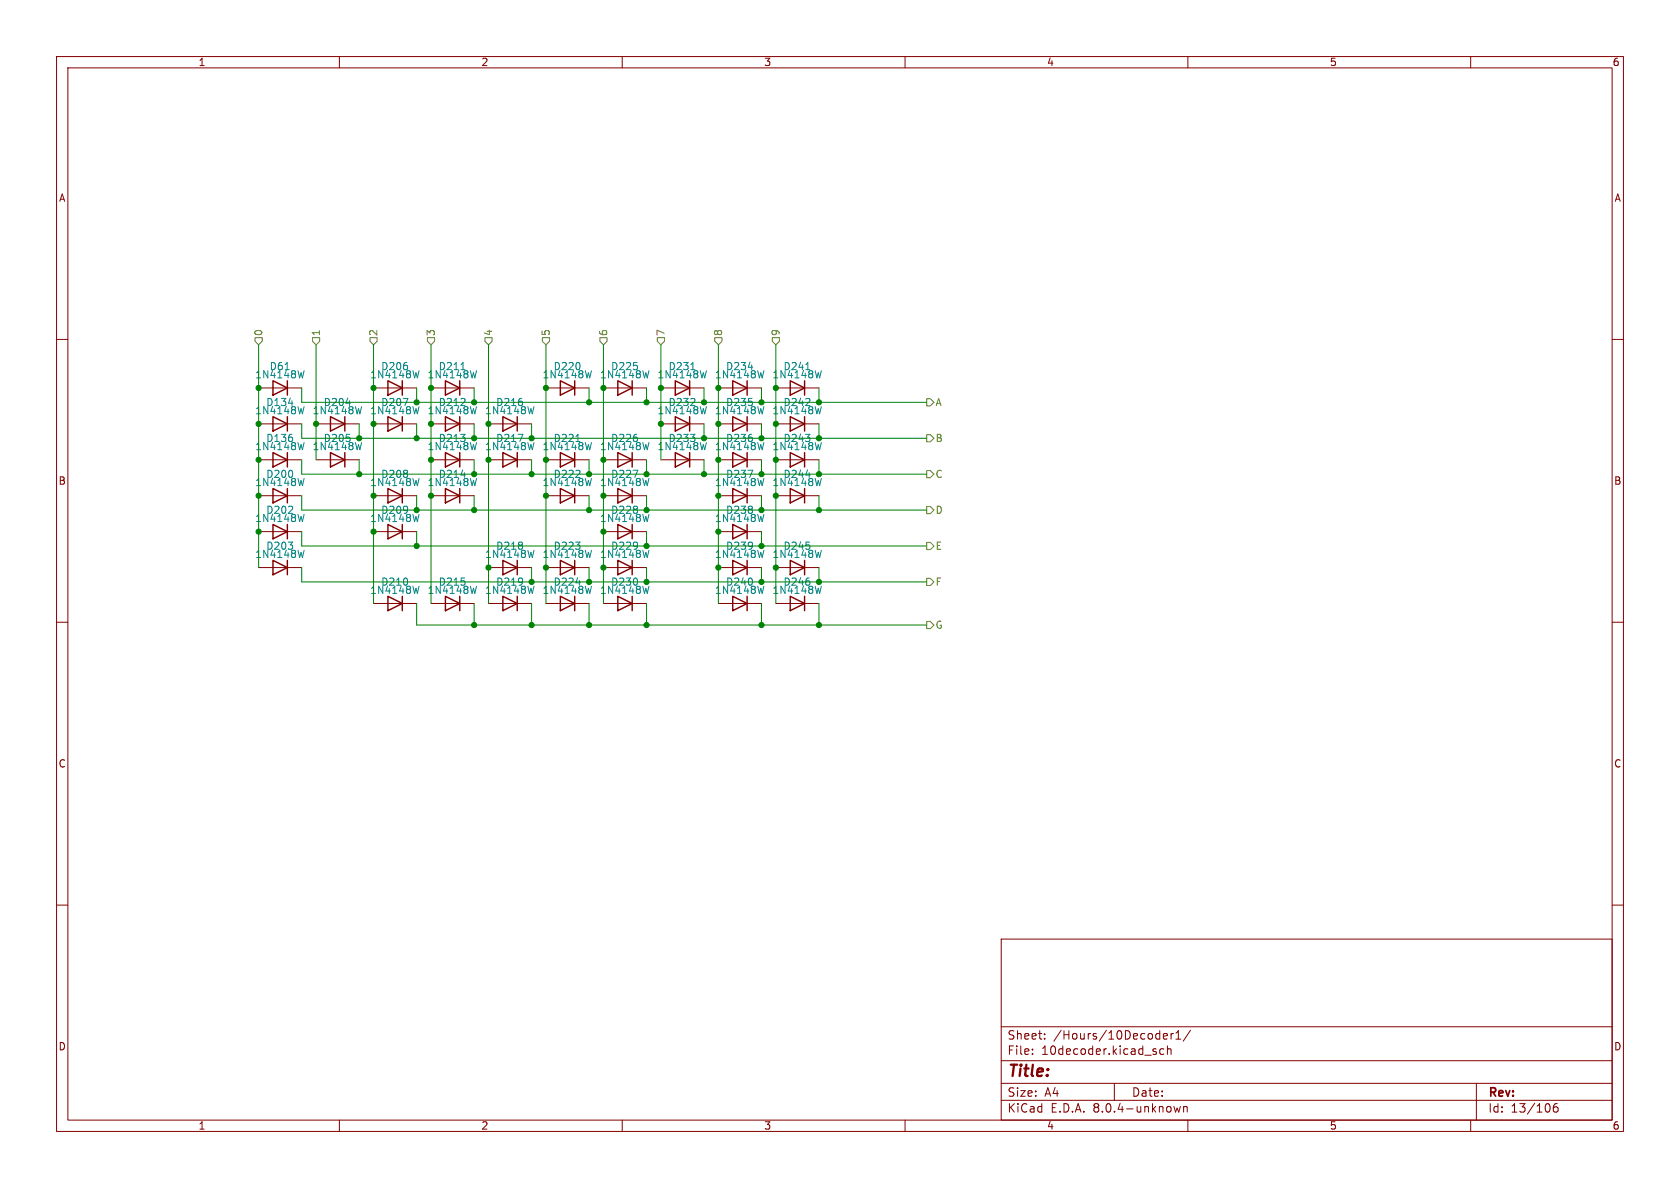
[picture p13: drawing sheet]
<svg xmlns="http://www.w3.org/2000/svg" width="297mm" height="210mm" viewBox="0 0 297 210" stroke-linecap="round" stroke-linejoin="round" font-family="sans-serif">
<defs><g id="words">
<text font-size="2.8" fill="#840000" x="178" y="190.9">Title:</text>
<g font-size="2.1" fill="#840000">
<text x="178" y="184">Sheet:</text>
<text x="186.2" y="184">/Hours/10Decoder1/</text>
<text x="178" y="186.7">File:</text>
<text x="184.1" y="186.7">10decoder.kicad_sch</text>
<text x="178" y="196.9">KiCad</text>
<text x="178" y="194.1">Size:</text>
<text x="184.7" y="194.1">A4</text>
<text x="185.7" y="196.9">E.D.A.</text>
<text x="193.3" y="196.9">8.0.4-unknown</text>
<text x="200" y="194.1">Date:</text>
<text x="263" y="194.3">Rev:</text>
<text x="263" y="196.9">Id:</text>
<text x="267.1" y="196.9">13/106</text>
</g>
<g font-size="1.8" fill="#840000">
<text x="35" y="11.9">1</text>
<text x="85" y="11.9">2</text>
<text x="135" y="11.9">3</text>
<text x="185" y="11.9">4</text>
<text x="235" y="11.9">5</text>
<text x="285" y="11.9">6</text>
<text x="10.3" y="35.9">A</text>
<text x="285.3" y="35.9">A</text>
<text x="10.3" y="85.9">B</text>
<text x="285.3" y="85.9">B</text>
<text x="10.3" y="135.9">C</text>
<text x="285.3" y="135.9">C</text>
<text x="10.3" y="185.9">D</text>
<text x="285.3" y="185.9">D</text>
<text x="35" y="199.9">1</text>
<text x="85" y="199.9">2</text>
<text x="135" y="199.9">3</text>
<text x="185" y="199.9">4</text>
<text x="235" y="199.9">5</text>
<text x="285" y="199.9">6</text>
</g>
<g font-size="1.8" fill="#848400">
<text x="46.6" y="59.5" transform="rotate(-90 46.6 59.5)">0</text>
<text x="56.7" y="59.5" transform="rotate(-90 56.7 59.5)">1</text>
<text x="66.9" y="59.5" transform="rotate(-90 66.9 59.5)">2</text>
<text x="77.1" y="59.5" transform="rotate(-90 77.1 59.5)">3</text>
<text x="87.2" y="59.5" transform="rotate(-90 87.2 59.5)">4</text>
<text x="97.4" y="59.5" transform="rotate(-90 97.4 59.5)">5</text>
<text x="107.5" y="59.5" transform="rotate(-90 107.5 59.5)">6</text>
<text x="117.7" y="59.5" transform="rotate(-90 117.7 59.5)">7</text>
<text x="127.9" y="59.5" transform="rotate(-90 127.9 59.5)">8</text>
<text x="138" y="59.5" transform="rotate(-90 138 59.5)">9</text>
<text x="165.3" y="72">A</text>
<text x="165.3" y="78.3">B</text>
<text x="165.3" y="84.7">C</text>
<text x="165.3" y="91">D</text>
<text x="165.3" y="97.4">E</text>
<text x="165.3" y="103.7">F</text>
<text x="165.3" y="111.4">G</text>
</g>
<g font-size="1.8" fill="#008484">
<text x="47.6" y="65.6">D61</text>
<text x="67.3" y="65.6">D206</text>
<text x="77.5" y="65.6">D211</text>
<text x="97.8" y="65.6">D220</text>
<text x="107.9" y="65.6">D225</text>
<text x="118.1" y="65.6">D231</text>
<text x="128.3" y="65.6">D234</text>
<text x="138.4" y="65.6">D241</text>
<text x="45" y="67.1">1N4148W</text>
<text x="47" y="72">D134</text>
<text x="57.1" y="72">D204</text>
<text x="65.3" y="67.1">1N4148W</text>
<text x="67.3" y="72">D207</text>
<text x="75.5" y="67.1">1N4148W</text>
<text x="77.5" y="72">D212</text>
<text x="87.6" y="72">D216</text>
<text x="95.8" y="67.1">1N4148W</text>
<text x="106" y="67.1">1N4148W</text>
<text x="116.1" y="67.1">1N4148W</text>
<text x="118.1" y="72">D232</text>
<text x="126.3" y="67.1">1N4148W</text>
<text x="128.3" y="72">D235</text>
<text x="136.5" y="67.1">1N4148W</text>
<text x="138.4" y="72">D242</text>
<text x="45" y="73.4">1N4148W</text>
<text x="55.2" y="73.4">1N4148W</text>
<text x="65.3" y="73.4">1N4148W</text>
<text x="75.5" y="73.4">1N4148W</text>
<text x="85.7" y="73.4">1N4148W</text>
<text x="116.1" y="73.4">1N4148W</text>
<text x="126.3" y="73.4">1N4148W</text>
<text x="136.5" y="73.4">1N4148W</text>
<text x="45" y="79.8">1N4148W</text>
<text x="47" y="78.3">D136</text>
<text x="55.2" y="79.8">1N4148W</text>
<text x="57.1" y="78.3">D205</text>
<text x="75.5" y="79.8">1N4148W</text>
<text x="77.5" y="78.3">D213</text>
<text x="85.7" y="79.8">1N4148W</text>
<text x="87.6" y="78.3">D217</text>
<text x="95.8" y="79.8">1N4148W</text>
<text x="97.8" y="78.3">D221</text>
<text x="106" y="79.8">1N4148W</text>
<text x="107.9" y="78.3">D226</text>
<text x="116.1" y="79.8">1N4148W</text>
<text x="118.1" y="78.3">D233</text>
<text x="126.3" y="79.8">1N4148W</text>
<text x="128.3" y="78.3">D236</text>
<text x="136.5" y="79.8">1N4148W</text>
<text x="138.4" y="78.3">D243</text>
<text x="45" y="86.1">1N4148W</text>
<text x="47" y="84.7">D200</text>
<text x="65.3" y="86.1">1N4148W</text>
<text x="67.3" y="84.7">D208</text>
<text x="75.5" y="86.1">1N4148W</text>
<text x="77.5" y="84.7">D214</text>
<text x="95.8" y="86.1">1N4148W</text>
<text x="97.8" y="84.7">D222</text>
<text x="106" y="86.1">1N4148W</text>
<text x="107.9" y="84.7">D227</text>
<text x="126.3" y="86.1">1N4148W</text>
<text x="128.3" y="84.7">D237</text>
<text x="136.5" y="86.1">1N4148W</text>
<text x="138.4" y="84.7">D244</text>
<text x="45" y="92.5">1N4148W</text>
<text x="47" y="91">D202</text>
<text x="65.3" y="92.5">1N4148W</text>
<text x="67.3" y="91">D209</text>
<text x="106" y="92.5">1N4148W</text>
<text x="107.9" y="91">D228</text>
<text x="126.3" y="92.5">1N4148W</text>
<text x="128.3" y="91">D238</text>
<text x="45" y="98.8">1N4148W</text>
<text x="47" y="97.4">D203</text>
<text x="85.7" y="98.8">1N4148W</text>
<text x="87.6" y="97.4">D218</text>
<text x="95.8" y="98.8">1N4148W</text>
<text x="97.8" y="97.4">D223</text>
<text x="106" y="98.8">1N4148W</text>
<text x="107.9" y="97.4">D229</text>
<text x="126.3" y="98.8">1N4148W</text>
<text x="128.3" y="97.4">D239</text>
<text x="136.5" y="98.8">1N4148W</text>
<text x="138.4" y="97.4">D245</text>
<text x="65.3" y="105.2">1N4148W</text>
<text x="67.3" y="103.7">D210</text>
<text x="75.5" y="105.2">1N4148W</text>
<text x="77.5" y="103.7">D215</text>
<text x="85.7" y="105.2">1N4148W</text>
<text x="87.6" y="103.7">D219</text>
<text x="95.8" y="105.2">1N4148W</text>
<text x="97.8" y="103.7">D224</text>
<text x="106" y="105.2">1N4148W</text>
<text x="107.9" y="103.7">D230</text>
<text x="126.3" y="105.2">1N4148W</text>
<text x="128.3" y="103.7">D240</text>
<text x="136.5" y="105.2">1N4148W</text>
<text x="138.4" y="103.7">D246</text>
</g>
</g></defs>
<g fill="none" stroke="#840000" stroke-width=".18">
<path d="M10 10h277v190h-277zM12 12h273v186h-273zM60 10v2M110 10v2M160 10v2M210 10v2M260 10v2M10 60h2M285 60h2M45.7 74.9h7.6M45.7 68.6h7.6M55.9 74.9h7.6"/>
<path d="M66 74.9h7.7M66 68.6h7.7M76.2 74.9h7.6M76.2 68.6h7.6M86.4 74.9h7.6M96.5 68.6h7.6M106.7 68.6h7.6M116.8 74.9h7.7M116.8 68.6h7.7M127 74.9h7.6M127 68.6h7.6M137.2 74.9h7.6"/>
<path d="M137.2 68.6h7.6M45.7 94h7.6M45.7 81.3h7.6M45.7 87.6h7.6M55.9 81.3h7.6M66 94h7.7M66 87.6h7.7M76.2 81.3h7.6M76.2 87.6h7.6M86.4 81.3h7.6M96.5 81.3h7.6M96.5 87.6h7.6"/>
<path d="M106.7 94h7.6M106.7 81.3h7.6M106.7 87.6h7.6M116.8 81.3h7.7M127 94h7.6M127 81.3h7.6M127 87.6h7.6M137.2 81.3h7.6M137.2 87.6h7.6M10 110h2M45.7 100.3h7.6M66 106.7h7.7"/>
<path d="M76.2 106.7h7.6M86.4 106.7h7.6M86.4 100.3h7.6M96.5 106.7h7.6M96.5 100.3h7.6M106.7 106.7h7.6M106.7 100.3h7.6M127 106.7h7.6M127 100.3h7.6M137.2 106.7h7.6M137.2 100.3h7.6M285 110h2"/>
<path d="M10 160h2M285 160h2M177 166h108v32h-108zM60 198v2M110 198v2M160 198v2M177 194.5h108M177 191.5h108M177 187.5h108M177 181.5h108M182.5 186.3v.1M182.5 185.5v.1"/>
<path d="M184.7 183.6v.1M184.7 182.8v.1M197 191.5v3M204.4 186v.3M205.7 182.9l.2-.2h.3l.2 .2v.2l-.7 .1M205.7 183.5l.2 .2 .4-.1M205.7 185.5l-.4-.1-.3 .3v.4l.2 .2h.5M206.4 185.5l.2-.1 .4 .1v.9M206.4 184.9v1.5M207 182.7v1M207.5 182.7l-.3 .1-.2 .2M207.5 195.6l.3 1 .3-.7 .3 .7 .3-1"/>
<path d="M207.9 183.7h.8M207.9 182.6l.4-.4v1.5M209.2 195.6v1M209.2 195.7l.3-.1 .3 .1 .1 .9M210 198v2M210.5 182.1l-1.3 2M260 198v2M261 191.5v6.5M275.3 195.1a.59 .59 0 0 0-.7 .6v.6l.1 .2 .5 .1 .2-.1 .1-.5-.2-.3h-.4l-.3 .3"/>
</g>
<g fill="none" stroke="#840000" stroke-width=".25">
<path d="M48.3 67.3l2.5 1.3-2.5 1.3zM48.3 73.7l2.5 1.2-2.5 1.3zM50.8 67.3v2.6M50.8 73.7v2.5M58.4 73.7l2.6 1.2-2.6 1.3zM61 73.7v2.5M68.6 67.3l2.5 1.3-2.5 1.3zM68.6 73.7l2.5 1.2-2.5 1.3zM71.1 67.3v2.6M71.1 73.7v2.5M78.7 67.3l2.6 1.3-2.6 1.3zM78.7 73.7l2.6 1.2-2.6 1.3z"/>
<path d="M81.3 67.3v2.6M81.3 73.7v2.5M88.9 73.7l2.5 1.2-2.5 1.3zM91.4 73.7v2.5M99.1 67.3l2.5 1.3-2.5 1.3zM101.6 67.3v2.6M109.2 67.3l2.6 1.3-2.6 1.3zM111.8 67.3v2.6M119.4 67.3l2.5 1.3-2.5 1.3zM119.4 73.7l2.5 1.2-2.5 1.3zM121.9 67.3v2.6M121.9 73.7v2.5"/>
<path d="M129.5 73.7l2.6 1.2-2.6 1.3zM129.5 67.3l2.6 1.3-2.6 1.3zM132.1 67.3v2.6M132.1 73.7v2.5M139.7 73.7l2.5 1.2-2.5 1.3zM139.7 67.3l2.5 1.3-2.5 1.3zM142.2 67.3v2.6M142.2 73.7v2.5M48.3 92.7l2.5 1.3-2.5 1.3zM48.3 99.1l2.5 1.2-2.5 1.3zM48.3 80l2.5 1.3-2.5 1.3zM48.3 86.4l2.5 1.2-2.5 1.3z"/>
<path d="M50.8 80v2.6M50.8 86.4v2.5M50.8 92.7v2.6M50.8 99.1v2.5M58.4 80l2.6 1.3-2.6 1.3zM61 80v2.6M68.6 92.7l2.5 1.3-2.5 1.3zM68.6 86.4l2.5 1.2-2.5 1.3zM71.1 86.4v2.5M71.1 92.7v2.6M78.7 86.4l2.6 1.2-2.6 1.3zM78.7 80l2.6 1.3-2.6 1.3z"/>
<path d="M81.3 80v2.6M81.3 86.4v2.5M88.9 80l2.5 1.3-2.5 1.3zM88.9 99.1l2.5 1.2-2.5 1.3zM91.4 80v2.6M91.4 99.1v2.5M99.1 86.4l2.5 1.2-2.5 1.3zM99.1 80l2.5 1.3-2.5 1.3zM99.1 99.1l2.5 1.2-2.5 1.3zM101.6 80v2.6M101.6 86.4v2.5M101.6 99.1v2.5"/>
<path d="M109.2 92.7l2.6 1.3-2.6 1.3zM109.2 99.1l2.6 1.2-2.6 1.3zM109.2 80l2.6 1.3-2.6 1.3zM109.2 86.4l2.6 1.2-2.6 1.3zM111.8 80v2.6M111.8 86.4v2.5M111.8 92.7v2.6M111.8 99.1v2.5M119.4 80l2.5 1.3-2.5 1.3zM121.9 80v2.6M129.5 92.7l2.6 1.3-2.6 1.3zM129.5 99.1l2.6 1.2-2.6 1.3z"/>
<path d="M129.5 80l2.6 1.3-2.6 1.3zM129.5 86.4l2.6 1.2-2.6 1.3zM132.1 80v2.6M132.1 86.4v2.5M132.1 92.7v2.6M132.1 99.1v2.5M139.7 86.4l2.5 1.2-2.5 1.3zM139.7 80l2.5 1.3-2.5 1.3zM139.7 99.1l2.5 1.2-2.5 1.3zM142.2 80v2.6M142.2 86.4v2.5M142.2 99.1v2.5"/>
<path d="M68.6 105.4l2.5 1.3-2.5 1.3zM71.1 105.4v2.6M78.7 105.4l2.6 1.3-2.6 1.3zM81.3 105.4v2.6M88.9 105.4l2.5 1.3-2.5 1.3zM91.4 105.4v2.6M99.1 105.4l2.5 1.3-2.5 1.3zM101.6 105.4v2.6M109.2 105.4l2.6 1.3-2.6 1.3zM111.8 105.4v2.6M129.5 105.4l2.6 1.3-2.6 1.3zM132.1 105.4v2.6"/>
<path d="M139.7 105.4l2.5 1.3-2.5 1.3zM142.2 105.4v2.6"/>
</g>
<g fill="none" stroke="#008484" stroke-width=".18">
<path d="M51 71.3h.8M53.8 65.5l-.3 1.3M53.8 71.9l-.3 1.3M53.8 78.2l-.3 1.3M61.2 71.3h.8M63.9 71.9l-.3 1.3M63.9 78.2l-.3 1.3M71.3 70.4h.8l-.5 1.3M74.1 65.5l-.3 1.3M74.1 71.9l-.3 1.3M84.2 65.5l-.3 1.3M84.2 71.9l-.3 1.3"/>
<path d="M84.2 78.2l-.3 1.3M91.6 76.8h.8l-.5 1.2M94.4 78.2l-.3 1.3M94.4 71.9l-.3 1.3M104.6 65.5l-.3 1.3M104.6 78.2l-.3 1.3M114.7 78.2l-.3 1.3M114.7 65.5l-.3 1.3M124.9 78.2l-.3 1.3M124.9 65.5l-.3 1.3M124.9 71.9l-.3 1.3M132.3 64.9h.8"/>
<path d="M135 71.9l-.3 1.3M135 65.5l-.3 1.3M135 78.2l-.3 1.3M145.2 71.9l-.3 1.3M145.2 65.5l-.3 1.3M145.2 78.2l-.3 1.3M53.8 90.9l-.3 1.3M53.8 97.3l-.3 1.3M53.8 84.6l-.3 1.3M74.1 90.9l-.3 1.3M74.1 84.6l-.3 1.3M81.5 84h.8"/>
<path d="M84.2 84.6l-.3 1.3M94.4 97.3l-.3 1.3M104.6 84.6l-.3 1.3M104.6 97.3l-.3 1.3M111.9 83.1h.9l-.6 1.3M114.7 90.9l-.3 1.3M114.7 97.3l-.3 1.3M114.7 84.6l-.3 1.3M132.2 83.1h.9l-.6 1.3M135 90.9l-.3 1.3M135 97.3l-.3 1.3M135 84.6l-.3 1.3"/>
<path d="M142.5 84h.7M145.2 84.6l-.3 1.3M145.2 97.3l-.3 1.3M74.1 103.6l-.3 1.3M84.2 103.6l-.3 1.3M94.4 103.6l-.3 1.3M101.8 103h.8M104.6 103.6l-.3 1.3M114.7 103.6l-.3 1.3M135 103.6l-.3 1.3M145.2 103.6l-.3 1.3"/>
</g>
<g fill="none" stroke="#848400" stroke-width=".18">
<path d="M45.1 59.7h1.3v.6l-.7 .7-.6-.7zM55.2 59.7h1.3v.6l-.6 .7-.7-.7zM65.4 59.7h1.3v.6l-.7 .7-.6-.7zM75.6 59.7h1.2v.6l-.6 .7-.6-.7zM85.7 59.7h1.3v.6l-.6 .7-.7-.7zM95.9 59.7h1.3v.6l-.7 .7-.6-.7zM106 59.7h1.3v.6l-.6 .7-.7-.7zM116.2 59.7h1.3v.6l-.7 .7-.6-.7zM126.4 59.7h1.2v.6l-.6 .7-.6-.7zM136.5 59.7h1.3v.6l-.6 .7-.7-.7zM163.8 76.8h.7l.6 .7-.6 .6h-.7zM163.8 70.5h.7l.6 .6-.6 .7h-.7z"/>
<path d="M163.8 83.2h.7l.6 .6-.6 .7h-.7zM163.8 95.9h.7l.6 .6-.6 .7h-.7zM163.8 89.5h.7l.6 .7-.6 .6h-.7zM163.8 109.9h.7l.6 .6-.6 .6h-.7zM163.8 102.2h.7l.6 .7-.6 .6h-.7z"/>
</g>
<g fill="none" stroke="#008400" stroke-width=".18">
<path d="M45.7 61v39.3M53.3 68.6v2.5h110.5M53.3 74.9v2.6h110.5M55.9 61v20.3M63.5 74.9v2.6M66 61v45.7M73.7 68.6v2.5M73.7 74.9v2.6M76.2 61v45.7M83.8 68.6v2.5M83.8 74.9v2.6M86.4 61v45.7"/>
<path d="M94 74.9v2.6M96.5 61v45.7M104.1 68.6v2.5M106.7 61v45.7M114.3 68.6v2.5M116.8 61v20.3M124.5 68.6v2.5M124.5 74.9v2.6M127 61v45.7M134.6 68.6v2.5M134.6 74.9v2.6M137.2 61v45.7"/>
<path d="M144.8 68.6v2.5M144.8 74.9v2.6M53.3 81.3v2.5h110.5M53.3 94v2.5h110.5M53.3 87.6v2.6h110.5M63.5 81.3v2.5M73.7 87.6v2.6M73.7 94v2.5M83.8 81.3v2.5M83.8 87.6v2.6M94 81.3v2.5M104.1 81.3v2.5"/>
<path d="M104.1 87.6v2.6M114.3 81.3v2.5M114.3 87.6v2.6M114.3 94v2.5M124.5 81.3v2.5M134.6 81.3v2.5M134.6 87.6v2.6M134.6 94v2.5M144.8 81.3v2.5M144.8 87.6v2.6M53.3 100.3v2.6h110.5M73.7 106.7v3.8h90.1"/>
<path d="M83.8 106.7v3.8M94 100.3v2.6M94 106.7v3.8M104.1 100.3v2.6M104.1 106.7v3.8M114.3 100.3v2.6M114.3 106.7v3.8M134.6 100.3v2.6M134.6 106.7v3.8M144.8 100.3v2.6M144.8 106.7v3.8"/>
</g>
<g fill="#008400" stroke="#008400" stroke-width=".18">
<circle cx="73.7" cy="96.5" r=".46"/>
<circle cx="45.7" cy="94" r=".46"/>
<circle cx="66" cy="74.9" r=".46"/>
<circle cx="63.5" cy="77.5" r=".46"/>
<circle cx="63.5" cy="83.8" r=".46"/>
<circle cx="45.7" cy="87.6" r=".46"/>
<circle cx="45.7" cy="81.3" r=".46"/>
<circle cx="73.7" cy="90.2" r=".46"/>
<circle cx="66" cy="87.6" r=".46"/>
<circle cx="66" cy="94" r=".46"/>
<circle cx="76.2" cy="87.6" r=".46"/>
<circle cx="76.2" cy="81.3" r=".46"/>
<circle cx="83.8" cy="90.2" r=".46"/>
<circle cx="106.7" cy="81.3" r=".46"/>
<circle cx="94" cy="77.5" r=".46"/>
<circle cx="96.5" cy="81.3" r=".46"/>
<circle cx="104.1" cy="71.1" r=".46"/>
<circle cx="96.5" cy="68.6" r=".46"/>
<circle cx="86.4" cy="81.3" r=".46"/>
<circle cx="83.8" cy="77.5" r=".46"/>
<circle cx="73.7" cy="71.1" r=".46"/>
<circle cx="66" cy="68.6" r=".46"/>
<circle cx="45.7" cy="74.9" r=".46"/>
<circle cx="55.9" cy="74.9" r=".46"/>
<circle cx="76.2" cy="74.9" r=".46"/>
<circle cx="73.7" cy="77.5" r=".46"/>
<circle cx="83.8" cy="71.1" r=".46"/>
<circle cx="76.2" cy="68.6" r=".46"/>
<circle cx="86.4" cy="74.9" r=".46"/>
<circle cx="45.7" cy="68.6" r=".46"/>
<circle cx="94" cy="110.5" r=".46"/>
<circle cx="83.8" cy="83.8" r=".46"/>
<circle cx="94" cy="83.8" r=".46"/>
<circle cx="96.5" cy="87.6" r=".46"/>
<circle cx="86.4" cy="100.3" r=".46"/>
<circle cx="83.8" cy="110.5" r=".46"/>
<circle cx="94" cy="102.9" r=".46"/>
<circle cx="96.5" cy="100.3" r=".46"/>
<circle cx="134.6" cy="102.9" r=".46"/>
<circle cx="127" cy="94" r=".46"/>
<circle cx="127" cy="100.3" r=".46"/>
<circle cx="134.6" cy="96.5" r=".46"/>
<circle cx="137.2" cy="100.3" r=".46"/>
<circle cx="144.8" cy="83.8" r=".46"/>
<circle cx="144.8" cy="90.2" r=".46"/>
<circle cx="137.2" cy="87.6" r=".46"/>
<circle cx="134.6" cy="90.2" r=".46"/>
<circle cx="134.6" cy="83.8" r=".46"/>
<circle cx="127" cy="87.6" r=".46"/>
<circle cx="137.2" cy="81.3" r=".46"/>
<circle cx="124.5" cy="83.8" r=".46"/>
<circle cx="134.6" cy="71.1" r=".46"/>
<circle cx="127" cy="74.9" r=".46"/>
<circle cx="137.2" cy="74.9" r=".46"/>
<circle cx="124.5" cy="77.5" r=".46"/>
<circle cx="137.2" cy="68.6" r=".46"/>
<circle cx="127" cy="68.6" r=".46"/>
<circle cx="134.6" cy="77.5" r=".46"/>
<circle cx="127" cy="81.3" r=".46"/>
<circle cx="116.8" cy="74.9" r=".46"/>
<circle cx="104.1" cy="110.5" r=".46"/>
<circle cx="114.3" cy="110.5" r=".46"/>
<circle cx="114.3" cy="102.9" r=".46"/>
<circle cx="114.3" cy="96.5" r=".46"/>
<circle cx="106.7" cy="94" r=".46"/>
<circle cx="106.7" cy="100.3" r=".46"/>
<circle cx="104.1" cy="102.9" r=".46"/>
<circle cx="114.3" cy="90.2" r=".46"/>
<circle cx="134.6" cy="110.5" r=".46"/>
<circle cx="144.8" cy="110.5" r=".46"/>
<circle cx="144.8" cy="77.5" r=".46"/>
<circle cx="144.8" cy="71.1" r=".46"/>
<circle cx="144.8" cy="102.9" r=".46"/>
<circle cx="114.3" cy="83.8" r=".46"/>
<circle cx="106.7" cy="87.6" r=".46"/>
<circle cx="104.1" cy="90.2" r=".46"/>
<circle cx="104.1" cy="83.8" r=".46"/>
<circle cx="124.5" cy="71.1" r=".46"/>
<circle cx="116.8" cy="68.6" r=".46"/>
<circle cx="106.7" cy="68.6" r=".46"/>
<circle cx="114.3" cy="71.1" r=".46"/>
</g>
<use href="#words"/>
</svg>
